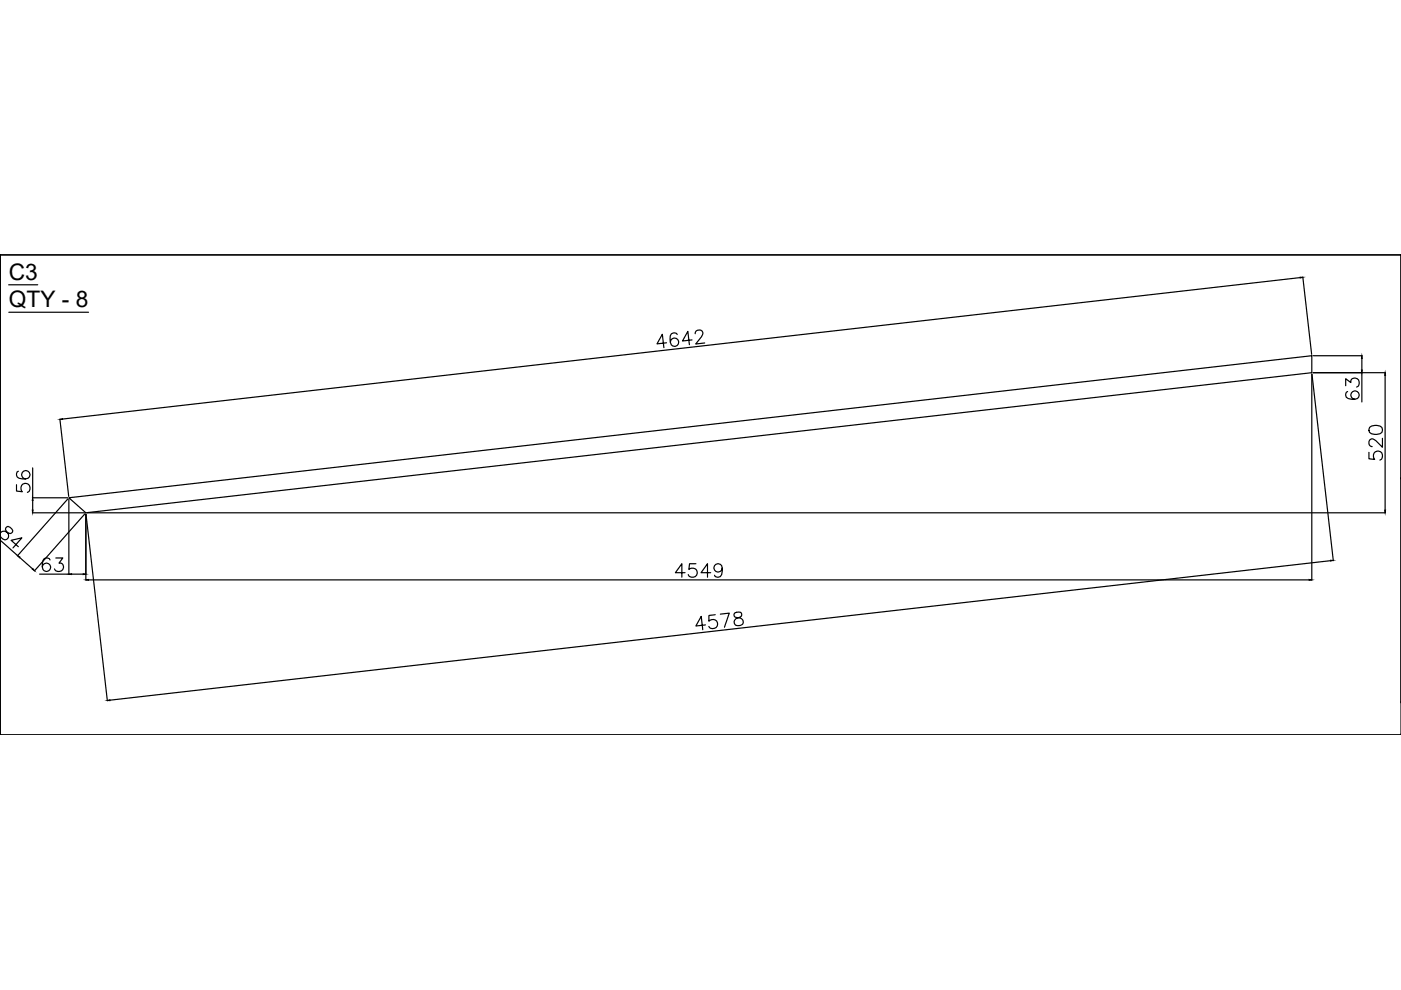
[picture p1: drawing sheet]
<svg xmlns="http://www.w3.org/2000/svg" width="297mm" height="210mm" viewBox="0 0 297 210" stroke-linecap="round" stroke-linejoin="round" font-family="sans-serif">
<defs><g id="words">
<g font-size="4.8">
<text x="1.8" y="59.4">C3</text>
<text x="1.9" y="65.2">QTY - 8</text>
</g>
</g></defs>
<!-- layer: 0 -->
<g fill="none" stroke="#000" stroke-width=".25">
<path d="M.1 54h296.9v101.8h-296.9zM275.7 58.9l-262.4 30M276.2 58.7l1.9 16.4M297 54h-296.9v101.8h296.9M297 54h.1M297 54v95M1.8 60.4h6.2M1.9 66.2h16.9M141.3 72.7l-2 .2 1.1-2 .4 2.8M143.6 70.9a.84 .84 0 0 0-1.3-.1 2.24 2.24 0 0 0 .3 2.6 .89 .89 0 0 0 1.3-.6 .89 .89 0 0 0-.8-1.1 .89 .89 0 0 0-1 .9M146.7 72.1l-2 .2 1.1-2 .4 2.8M147.4 70.8l.2-.6 .8-.2a.7 .7 0 0 1 .5 1l-1.4 1.9 1.9-.2"/>
<path d="M278.1 79.3v43.7M278.2 79.3l4.5 39.6M278.4 79h15.3M278.4 75.4h10.4M288.7 76v2.4M288.7 79v6.2M293.7 79.6v28.6M3.9 99.9a.82 .82 0 0 0-.4 .8 .82 .82 0 0 0 .5 .7 2.04 2.04 0 0 0 2.2-.3 .89 .89 0 0 0-.4-1.3 .89 .89 0 0 0-1.2 .6 .89 .89 0 0 0 .8 1.1M6.9 99.2v6.3M12.7 88.9l1.9 16.4M285.3 81.8v-1.5l1.1 .8a.92 .92 0 0 1 1.1-1 .92 .92 0 0 1 .7 1.3l-.2 .4-.4 .3M285.7 83a.83 .83 0 0 0-.2 1.2 2.2 2.2 0 0 0 2.5 0 .89 .89 0 0 0-.4-1.3 .89 .89 0 0 0-1.2 .7 .89 .89 0 0 0 .8 1"/>
<path d="M290.2 95.9v1.4l1.3 .1a1.01 1.01 0 0 1 0-1.5 1.01 1.01 0 0 1 1.5 .2 1.01 1.01 0 0 1-.4 1.5M290.4 90.6a2.2 2.2 0 0 1 2.6 0 .95 .95 0 0 1-.4 1.4 2.43 2.43 0 0 1-2.2-.3l-.2-.4zM293.1 92.9v1.9l-1.4-1.3a.88 .88 0 0 0-1.2-.3l-.3 .4v.5l.3 .5 .4 .1M.1 113.1a.91 .91 0 0 1 1.3-.3l.5 .2a.57 .57 0 0 0 .8-.5 1.07 1.07 0 0 0-1.3-.8l-.2 .2a1.61 1.61 0 0 0 .6 1.4 .79 .79 0 0 1-.2 1 .79 .79 0 0 1-1 0l-.5-.6M.1 114.5l3.6 3.3M3.5 102.8v1.3l1.2 .2a1.01 1.01 0 0 1 0-1.6 1.01 1.01 0 0 1 1.5 .2 1.01 1.01 0 0 1-.4 1.5M3.9 115.9l-1.5-1.3 2.2-.6-1.9 2.2M4.2 118.2l2.7 2.4M6.9 108.7h11M6.9 105.5h7.4M6.9 106.1v2.1M10.6 118.7a.81 .81 0 0 0-.8-.4 .81 .81 0 0 0-.7 .5 2.07 2.07 0 0 0 .3 2.2 .89 .89 0 0 0 1.3-.4 .89 .89 0 0 0-.6-1.2 .89 .89 0 0 0-1.1 .8"/>
<path d="M11.8 118.3h1.5l-.8 1.1a.92 .92 0 0 1 1 1.1 .92 .92 0 0 1-1.3 .7l-.4-.2-.2-.4M14.4 105.8l-10.7 12.1M14.6 105.5l263.5-30.1v3.6l-259.9 29.7zM14.6 105.8v16M18 108.9l-10.7 12.2M18.2 109v14M18.2 109l4.6 39.6M18.5 108.7h275.2M147.5 119.5h-1.3l-.1 1.2a1.01 1.01 0 0 1 1.5 0 1.01 1.01 0 0 1-.2 1.5 1.01 1.01 0 0 1-1.5-.4M282.1 118.9l-258.8 29.6M297 101.5h.1M8.4 121.7h6.2"/>
<path d="M15.2 121.7h2.4M18.8 123h258.8M145.2 121.4h-2l1.4-1.9v2.9M149.6 132.5l-2.1 .2 1.2-2 .3 2.8M150.7 121.4h-2.1l1.4-1.9v2.9M151.6 130.3l-1.3 .2v1.2a1.01 1.01 0 0 1 1.5-.2 1.01 1.01 0 0 1 0 1.6 1.01 1.01 0 0 1-1.5-.3M152.7 130.2l1.9-.2-1 3M153.1 120.5a.89 .89 0 0 1-1.2 .7 .89 .89 0 0 1-.3-1.4 .89 .89 0 0 1 1.4 .1 2.65 2.65 0 0 1-.3 2.3 .84 .84 0 0 1-1.2-.2M155.7 130a.57 .57 0 0 0 .4 .9 1.2 1.2 0 0 1 1.5 1.1 1 1 0 0 1-1.1 .7 1 1 0 0 1-.9-.9 1.31 1.31 0 0 1 1.3-1 .59 .59 0 0 0 .2-.9l-.4-.1zM297 149h.1M297 155.8h.1"/>
</g>
<g fill="#000" stroke="#000" stroke-width=".21">
<path d="M275.6 58.8h.6l-.5 .2zM288.7 75.4l.1 .6h-.2zM288.6 78.4h.2l-.1 .6zM293.7 79l.1 .6h-.2zM12.7 88.9l.6-.1v.1zM3.7 117.8l.5 .3-.1 .2zM6.8 108.2h.2l-.1 .5zM6.9 105.5l.1 .6h-.2zM282.1 118.8h.6l-.6 .2zM293.6 108.2h.2l-.1 .5zM7 120.5l.3 .5-.5-.3zM14.6 121.7l.6-.1v.2z"/>
<path d="M17.6 121.6l.6 .1-.6 .1zM18.2 123l.6-.1v.1zM277.6 122.9l.5 .1h-.5zM22.8 148.5l.5-.1v.2z"/>
<circle cx=".1" cy="155.8" r=".1"/>
</g>
<use href="#words"/>
</svg>
